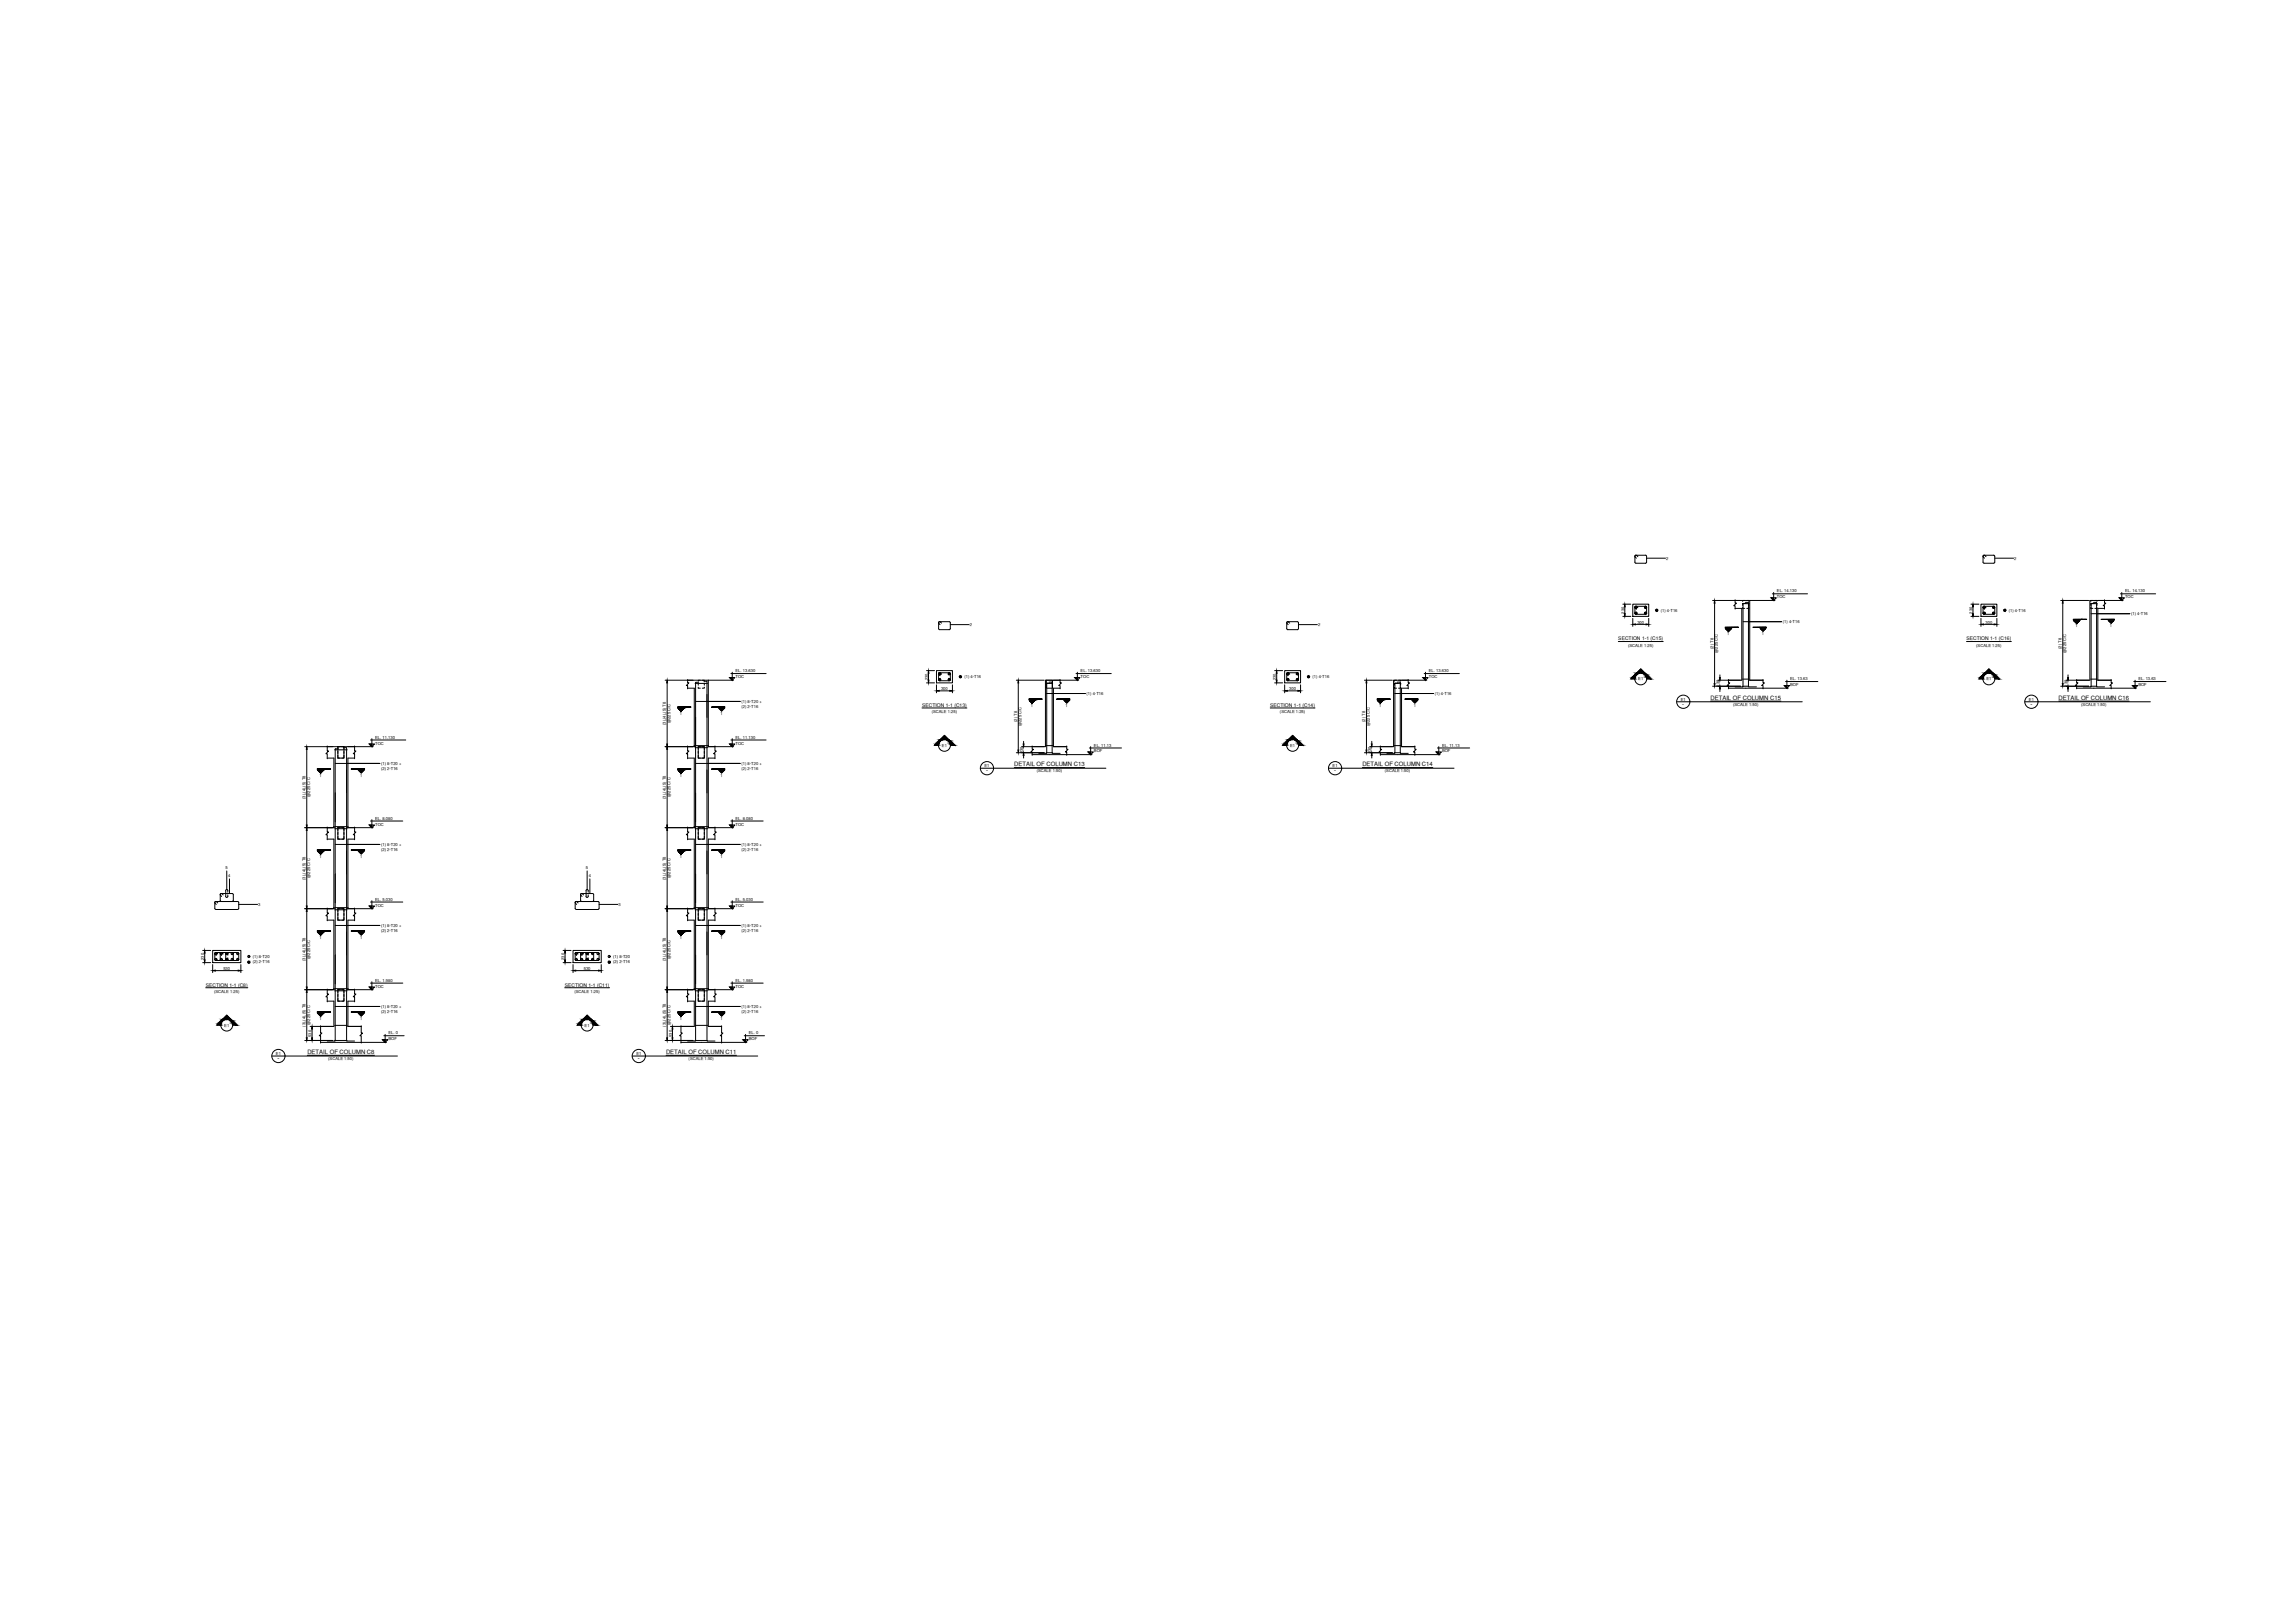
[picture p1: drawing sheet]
<svg xmlns="http://www.w3.org/2000/svg" width="420mm" height="297mm" viewBox="0 0 420 297" stroke-linecap="round" stroke-linejoin="round" font-family="sans-serif">
<defs><g id="words">
<g font-size="1.1">
<text x="308" y="129.1">-</text>
<text x="313.2" y="128.1">DETAIL OF COLUMN C15</text>
<text x="371.7" y="129.1">-</text>
<text x="376.9" y="128.1">DETAIL OF COLUMN C16</text>
<text x="180.5" y="141.3">-</text>
<text x="185.7" y="140.2">DETAIL OF COLUMN C13</text>
<text x="244.2" y="141.3">-</text>
<text x="249.4" y="140.2">DETAIL OF COLUMN C14</text>
<text x="50.8" y="194">-</text>
<text x="56.3" y="192.9">DETAIL OF COLUMN C8</text>
<text x="116.8" y="194">-</text>
<text x="121.9" y="192.9">DETAIL OF COLUMN C11</text>
</g>
<g font-size=".9">
<text x="296.3" y="117.2">SECTION 1-1 (C15)</text>
<text x="360" y="117.2">SECTION 1-1 (C16)</text>
<text x="168.8" y="129.4">SECTION 1-1 (C13)</text>
<text x="232.5" y="129.4">SECTION 1-1 (C14)</text>
<text x="37.7" y="180.6">SECTION 1-1 (C8)</text>
<text x="103.4" y="180.6">SECTION 1-1 (C11)</text>
</g>
<g font-size=".8">
<text x="305" y="102.4">2</text>
<text x="368.8" y="102.4">2</text>
<text x="297.4" y="112.3" transform="rotate(-90 297.4 112.3)">230</text>
<text x="304" y="111.9">(1) 4-T16</text>
<text x="325.3" y="108.4">EL. 14.130</text>
<text x="325.3" y="109.5">TOC</text>
<text x="361.1" y="112.3" transform="rotate(-90 361.1 112.3)">230</text>
<text x="367.8" y="111.9">(1) 4-T16</text>
<text x="389.1" y="108.4">EL. 14.130</text>
<text x="389.1" y="109.5">TOC</text>
<text x="390.1" y="112.6">(1) 4-T16</text>
<text x="177.6" y="114.6">2</text>
<text x="241.3" y="114.6">2</text>
<text x="298.1" y="118.4">(SCALE 1:25)</text>
<text x="299.8" y="114.2">300</text>
<text x="313.7" y="118.8" transform="rotate(-90 313.7 118.8)">(2) T8</text>
<text x="314.5" y="119.5" transform="rotate(-90 314.5 119.5)">@225 C/C</text>
<text x="316.2" y="116.2">1</text>
<text x="322.6" y="116.2">1</text>
<text x="326.4" y="114.1">(1) 4-T16</text>
<text x="361.8" y="118.4">(SCALE 1:25)</text>
<text x="363.5" y="114.2">300</text>
<text x="377.4" y="118.8" transform="rotate(-90 377.4 118.8)">(2) T8</text>
<text x="378.2" y="119.5" transform="rotate(-90 378.2 119.5)">@225 C/C</text>
<text x="380" y="114.8">1</text>
<text x="386.3" y="114.8">1</text>
<text x="134.7" y="123">EL. 13.630</text>
<text x="134.7" y="124.1">TOC</text>
<text x="169.9" y="124.5" transform="rotate(-90 169.9 124.5)">230</text>
<text x="176.6" y="124.1">(1) 4-T16</text>
<text x="197.8" y="123">EL. 13.630</text>
<text x="197.8" y="124.1">TOC</text>
<text x="233.6" y="124.5" transform="rotate(-90 233.6 124.5)">230</text>
<text x="240.3" y="124.1">(1) 4-T16</text>
<text x="261.6" y="123">EL. 13.630</text>
<text x="261.6" y="124.1">TOC</text>
<text x="299.9" y="124.5">E1</text>
<text x="314.8" y="125.7" transform="rotate(-90 314.8 125.7)">230</text>
<text x="327.8" y="124.5">EL. 13.63</text>
<text x="327.8" y="125.6">BOF</text>
<text x="363.7" y="124.5">E1</text>
<text x="378.5" y="125.7" transform="rotate(-90 378.5 125.7)">230</text>
<text x="391.5" y="124.5">EL. 13.63</text>
<text x="391.5" y="125.6">BOF</text>
<text x="124.5" y="130.8">1</text>
<text x="131.9" y="130.8">1</text>
<text x="135.7" y="128.7">(1) 8-T20 +</text>
<text x="135.7" y="129.6">(2) 2-T16</text>
<text x="170.6" y="130.5">(SCALE 1:25)</text>
<text x="172.3" y="126.4">300</text>
<text x="188.8" y="129.3">1</text>
<text x="195.1" y="129.3">1</text>
<text x="198.9" y="127.2">(1) 4-T16</text>
<text x="234.3" y="130.5">(SCALE 1:25)</text>
<text x="236" y="126.4">300</text>
<text x="252.5" y="129.3">1</text>
<text x="258.8" y="129.3">1</text>
<text x="262.7" y="127.2">(1) 4-T16</text>
<text x="307.7" y="128.2">E1</text>
<text x="317.3" y="129.2">(SCALE 1:50)</text>
<text x="371.5" y="128.2">E1</text>
<text x="381" y="129.2">(SCALE 1:50)</text>
<text x="68.7" y="135.2">EL. 11.130</text>
<text x="68.7" y="136.3">TOC</text>
<text x="121.9" y="132.7" transform="rotate(-90 121.9 132.7)">(3),(4),(5) T8</text>
<text x="122.8" y="132.3" transform="rotate(-90 122.8 132.3)">@225 C/C</text>
<text x="134.7" y="135.2">EL. 11.130</text>
<text x="134.7" y="136.3">TOC</text>
<text x="172.5" y="136.7">E1</text>
<text x="186.2" y="132.1" transform="rotate(-90 186.2 132.1)">(2) T8</text>
<text x="187" y="132.9" transform="rotate(-90 187 132.9)">@225 C/C</text>
<text x="187.3" y="137.8" transform="rotate(-90 187.3 137.8)">230</text>
<text x="200.3" y="136.7">EL. 11.13</text>
<text x="200.3" y="137.7">BOF</text>
<text x="236.2" y="136.7">E1</text>
<text x="249.9" y="132.1" transform="rotate(-90 249.9 132.1)">(2) T8</text>
<text x="250.8" y="132.9" transform="rotate(-90 250.8 132.9)">@225 C/C</text>
<text x="251.1" y="137.8" transform="rotate(-90 251.1 137.8)">230</text>
<text x="264" y="136.7">EL. 11.13</text>
<text x="264" y="137.7">BOF</text>
<text x="58.5" y="142.1">1</text>
<text x="65.9" y="142.1">1</text>
<text x="69.8" y="140">(1) 8-T20 +</text>
<text x="69.8" y="140.9">(2) 2-T16</text>
<text x="124.5" y="142.1">1</text>
<text x="131.9" y="142.1">1</text>
<text x="135.7" y="140">(1) 8-T20 +</text>
<text x="135.7" y="140.9">(2) 2-T16</text>
<text x="180.2" y="140.4">E1</text>
<text x="189.8" y="141.4">(SCALE 1:50)</text>
<text x="244" y="140.4">E1</text>
<text x="253.6" y="141.4">(SCALE 1:50)</text>
<text x="55.9" y="146.2" transform="rotate(-90 55.9 146.2)">(3),(4),(5) T8</text>
<text x="56.8" y="145.8" transform="rotate(-90 56.8 145.8)">@225 C/C</text>
<text x="121.9" y="146.2" transform="rotate(-90 121.9 146.2)">(3),(4),(5) T8</text>
<text x="122.8" y="145.8" transform="rotate(-90 122.8 145.8)">@225 C/C</text>
<text x="68.7" y="150">EL. 8.080</text>
<text x="68.7" y="151.1">TOC</text>
<text x="69.8" y="154.8">(1) 8-T20 +</text>
<text x="69.8" y="155.7">(2) 2-T16</text>
<text x="134.7" y="150">EL. 8.080</text>
<text x="134.7" y="151.1">TOC</text>
<text x="135.7" y="154.8">(1) 8-T20 +</text>
<text x="135.7" y="155.7">(2) 2-T16</text>
<text x="41.3" y="159.1">5</text>
<text x="41.8" y="160.6">4</text>
<text x="55.9" y="161" transform="rotate(-90 55.9 161)">(3),(4),(5) T8</text>
<text x="56.8" y="160.6" transform="rotate(-90 56.8 160.6)">@225 C/C</text>
<text x="58.5" y="157">1</text>
<text x="65.9" y="157">1</text>
<text x="107.3" y="159.1">5</text>
<text x="107.8" y="160.6">4</text>
<text x="121.9" y="161" transform="rotate(-90 121.9 161)">(3),(4),(5) T8</text>
<text x="122.8" y="160.6" transform="rotate(-90 122.8 160.6)">@225 C/C</text>
<text x="124.5" y="157">1</text>
<text x="131.9" y="157">1</text>
<text x="47.3" y="165.8">3</text>
<text x="68.7" y="164.8">EL. 5.030</text>
<text x="68.7" y="165.9">TOC</text>
<text x="113.3" y="165.8">3</text>
<text x="134.7" y="164.8">EL. 5.030</text>
<text x="134.7" y="165.9">TOC</text>
<text x="58.5" y="171.8">1</text>
<text x="65.9" y="171.8">1</text>
<text x="69.8" y="169.7">(1) 8-T20 +</text>
<text x="69.8" y="170.6">(2) 2-T16</text>
<text x="124.5" y="171.8">1</text>
<text x="131.9" y="171.8">1</text>
<text x="135.7" y="169.7">(1) 8-T20 +</text>
<text x="135.7" y="170.6">(2) 2-T16</text>
<text x="37.4" y="175.7" transform="rotate(-90 37.4 175.7)">230</text>
<text x="40.9" y="177.6">530</text>
<text x="46.3" y="175.3">(1) 8-T20</text>
<text x="46.3" y="176.3">(2) 2-T16</text>
<text x="55.9" y="175.9" transform="rotate(-90 55.9 175.9)">(3),(4),(5) T8</text>
<text x="56.8" y="175.5" transform="rotate(-90 56.8 175.5)">@225 C/C</text>
<text x="68.7" y="179.7">EL. 1.980</text>
<text x="103.4" y="175.7" transform="rotate(-90 103.4 175.7)">230</text>
<text x="106.9" y="177.6">530</text>
<text x="112.3" y="175.3">(1) 8-T20</text>
<text x="112.3" y="176.3">(2) 2-T16</text>
<text x="121.9" y="175.9" transform="rotate(-90 121.9 175.9)">(3),(4),(5) T8</text>
<text x="122.8" y="175.5" transform="rotate(-90 122.8 175.5)">@225 C/C</text>
<text x="134.7" y="179.7">EL. 1.980</text>
<text x="39.2" y="181.7">(SCALE 1:25)</text>
<text x="68.7" y="180.8">TOC</text>
<text x="69.8" y="184.5">(1) 8-T20 +</text>
<text x="69.8" y="185.4">(2) 2-T16</text>
<text x="105.2" y="181.7">(SCALE 1:25)</text>
<text x="134.7" y="180.8">TOC</text>
<text x="135.7" y="184.5">(1) 8-T20 +</text>
<text x="135.7" y="185.4">(2) 2-T16</text>
<text x="41.1" y="187.9">E1</text>
<text x="55.9" y="187.9" transform="rotate(-90 55.9 187.9)">(3),(4),(5) T8</text>
<text x="56.8" y="187.5" transform="rotate(-90 56.8 187.5)">@225 C/C</text>
<text x="57.1" y="189.8" transform="rotate(-90 57.1 189.8)">530</text>
<text x="58.5" y="186.6">1</text>
<text x="65.9" y="186.6">1</text>
<text x="71.1" y="189.3">EL. 0</text>
<text x="71.1" y="190.4">BOF</text>
<text x="107" y="187.9">E1</text>
<text x="121.9" y="187.9" transform="rotate(-90 121.9 187.9)">(3),(4),(5) T8</text>
<text x="122.8" y="187.5" transform="rotate(-90 122.8 187.5)">@225 C/C</text>
<text x="123" y="189.8" transform="rotate(-90 123 189.8)">530</text>
<text x="124.5" y="186.6">1</text>
<text x="131.9" y="186.6">1</text>
<text x="137.1" y="189.3">EL. 0</text>
<text x="137.1" y="190.4">BOF</text>
<text x="50.5" y="193.1">E1</text>
<text x="60.1" y="194">(SCALE 1:50)</text>
<text x="116.5" y="193.1">E1</text>
<text x="126.1" y="194">(SCALE 1:50)</text>
</g>
</g></defs>
<!-- layer: Concrete Line -->
<g fill="none" stroke="#000" stroke-width=".18">
<path d="M298.9 110.6h2.9v2.2h-2.9zM317.7 109.8v.6h.2l-.5 .5h.3v.6M317.7 111.3h1.2v13.2h-2.5M317.7 109.9h2.6v14.6h2.5M319 111.2v.1h.4M319 110.4v.4M319.4 109.9h-.4v.2M319.8 109.9h.4v.2M320.2 111.2v.1h-.4M320.2 110.4v.4M362.7 110.6h2.9v2.2h-2.9zM382.8 111.2v.1h.4"/>
<path d="M382.8 110.4v.4M383.2 109.9h-.4v.2M383.5 109.9h.4v.2M383.9 111.2v.1h-.4M383.9 110.4v.4M385.3 109.8v.6h.2l-.5 .5h.3v.6M385.3 109.9h-2.7v14.6h-2.4M385.3 111.3h-1.2v13.2h2.4M59.9 136.5v1h.3l-.5 .4h.2v1M59.9 138.7h1.2v12.8M59.9 136.7h5M61.9 136.7h1.1v2h-1.1z"/>
<path d="M61.9 137.5v.4M61.9 138.2v.5h.3M62.2 136.7h-.3v.4M62.6 136.7h.4v.4M63 138.2v.5h-.4M63 137.5v.4M64.9 136.5v1h.3l-.5 .4h.2v1M64.9 138.7h-1.2v12.8M125.9 136.5v1h.2l-.5 .4h.3v1M125.9 124.4v.6h.2l-.5 .5h.3v.6M125.9 138.7h1.2v12.8M125.9 136.7h1.2"/>
<path d="M125.9 124.5h3.8v12.2M125.9 126h1.2v10.7M127.1 136.7h.1M127.8 136.7h1.1v2h-1.1zM127.8 138.2v.5h.4M127.8 125v.4M127.8 125.8v.2h.4M127.8 137.5v.4M128.2 136.7h-.4v.4M128.2 124.5h-.4v.2M128.6 136.7h.3v.4M128.6 124.5h.3v.2"/>
<path d="M128.9 138.2v.5h-.3M128.9 125.8v.2h-.3M128.9 125v.4M128.9 137.5v.4M129.7 136.7h.1M129.7 136.7h1.2M130.9 136.5v1h.2l-.5 .4h.3v1M130.9 138.7h-1.2v12.8M171.4 122.7h3v2.3h-3zM189 136.5v.6h.2l-.5 .5h.3v.6M189 138.1h6.3M191.6 124.5h1.1v1.5h-1.1z"/>
<path d="M194.1 124.4v.6h.2l-.5 .5h.3v.6M194.1 124.5h-2.7v12.2h-2.4M194.1 126h-1.2v10.7h2.4M195.3 136.5v.6h.2l-.5 .5h.3v.6M235.2 122.7h2.9v2.3h-2.9zM252.7 136.5v.6h.2l-.4 .5h.2v.6M252.7 138.1h6.3M255.3 125.8v.2h.4M255.3 125v.4M255.7 124.5h-.4v.2M256 124.5h.4v.2M256.4 125.8v.2h-.4"/>
<path d="M256.4 125v.4M257.8 124.4v.6h.2l-.4 .5h.2v.6M257.8 124.5h-2.7v12.2h-2.4M257.8 126h-1.2v10.7h2.4M259 136.5v.6h.3l-.5 .5h.2v.6M316.4 124.4v.6h.3l-.5 .5h.2v.6M316.4 126h6.4M322.8 124.4v.6h.2l-.5 .5h.3v.6M380.2 124.4v.6h.2l-.5 .5h.3v.6M380.2 126h6.3M386.5 124.4v.6h.2l-.4 .5h.2v.6M59.9 151.4v.9h.3l-.5 .5h.2v.9"/>
<path d="M59.9 153.6h1.2v12.7M59.9 151.5h1.2M61.1 151.5h.1M61.9 151.5h1.1v2.1h-1.1zM61.9 152.3v.4M61.9 153.1v.5h.3M62.2 151.5h-.3v.5M62.6 151.5h.4v.5M63 153.1v.5h-.4M63 152.3v.4M63.7 151.5h.1M63.7 151.5h1.2"/>
<path d="M64.9 151.4v.9h.3l-.5 .5h.2v.9M64.9 153.6h-1.2v12.7M125.9 151.4v.9h.2l-.5 .5h.3v.9M125.9 153.6h1.2v12.7M125.9 151.5h1.2M127.1 151.5h.1M127.8 151.5h1.1v2.1h-1.1zM127.8 153.1v.5h.4M127.8 152.3v.4M128.2 151.5h-.4v.5M128.6 151.5h.3v.5M128.9 153.1v.5h-.3"/>
<path d="M128.9 152.3v.4M129.7 151.5h.1M129.7 151.5h1.2M130.9 151.4v.9h.2l-.5 .5h.3v.9M130.9 153.6h-1.2v12.7M38.9 173.9h5.2v2.3h-5.2zM59.9 166.2v.9h.3l-.5 .5h.2v.9M59.9 168.4h1.2v12.7M59.9 166.3h1.2M61.1 166.3h.1M61.9 166.3h1.1v2.1h-1.1zM61.9 167.2v.3"/>
<path d="M61.9 167.9v.5h.3M62.2 166.3h-.3v.5M62.6 166.3h.4v.5M63 167.9v.5h-.4M63 167.2v.3M63.7 166.3h.1M63.7 166.3h1.2M64.9 166.2v.9h.3l-.5 .5h.2v.9M64.9 168.4h-1.2v12.7M104.9 173.9h5.2v2.3h-5.2zM125.9 166.2v.9h.2l-.5 .5h.3v.9M125.9 168.4h1.2v12.7"/>
<path d="M125.9 166.3h1.2M127.1 166.3h.1M127.8 166.3h1.1v2.1h-1.1zM127.8 167.9v.5h.4M127.8 167.2v.3M128.2 166.3h-.4v.5M128.6 166.3h.3v.5M128.9 167.9v.5h-.3M128.9 167.2v.3M129.7 166.3h.1M129.7 166.3h1.2M130.9 166.2v.9h.2l-.5 .5h.3v.9"/>
<path d="M130.9 168.4h-1.2v12.7M58.7 187.7v1.4h.2l-.5 .5h.3v1.3M58.7 190.8h7.4M59.9 181v.9h.3l-.5 .5h.2v1M59.9 183.2h1.2v4.7h-2.4M59.9 181.1h1.2M61.1 181.1h.1M61.9 181.1h1.1v2.1h-1.1zM61.9 182.7v.5h.3M61.9 182v.4M62.2 181.1h-.3v.5M62.6 181.1h.4v.5"/>
<path d="M63 182.7v.5h-.4M63 182v.4M63.7 181.1h.1M63.7 181.1h1.2M64.9 181v.9h.3l-.5 .5h.2v1M64.9 183.2h-1.2v4.7h2.4M66.1 187.7v1.4h.3l-.5 .5h.2v1.3M124.7 187.7v1.4h.2l-.5 .5h.3v1.3M124.7 190.8h7.4M125.9 181v.9h.2l-.5 .5h.3v1M125.9 183.2h1.2v4.7h-2.4M125.9 181.1h1.2"/>
<path d="M127.1 181.1h.1M127.8 181.1h1.1v2.1h-1.1zM127.8 182.7v.5h.4M127.8 182v.4M128.2 181.1h-.4v.5M128.6 181.1h.3v.5M128.9 182.7v.5h-.3M128.9 182v.4M129.7 181.1h.1M129.7 181.1h1.2M130.9 181v.9h.2l-.5 .5h.3v1M130.9 183.2h-1.2v4.7h2.4"/>
<path d="M132.1 187.7v1.4h.3l-.5 .5h.2v1.3"/>
</g>
<!-- layer: colSectionMarkLayer -->
<g fill="none" stroke="#000" stroke-width=".18">
<path d="M320.3 109.9h4.7M322.3 115.1h1l-.5 .4zM324.2 109.4h1l-.5 .5zM324.5 108.7h6.4M324.7 108.4v1.5M384.1 109.9h4.6M386 113.6h1l-.5 .5zM388 109.4h.9l-.5 .5zM388.2 108.7h6.4M388.4 108.4v1.5M63.7 136.7h4.6M67.6 136.2h1l-.5 .5z"/>
<path d="M67.8 135.4h6.5M68.1 135.2v1.5M129.7 136.7h4.6M129.7 124.5h4.6M131.6 129.7h1l-.5 .4zM133.6 136.2h.9l-.4 .5zM133.6 124h.9l-.4 .5zM133.8 135.4h6.5M133.8 123.3h6.5M134.1 123v1.5M134.1 135.2v1.5M171.8 136.4a1.1 1.1 0 0 1 1.1-1.1 1.1 1.1 0 0 1 1.1 1.1"/>
<path d="M171.8 136.4a1.1 1.1 0 0 0 1.1 1.1 1.1 1.1 0 0 0 1.1-1.1M171.8 136.4h-.7l1.8-1.8 1.8 1.8h-.7M192.9 124.5h4.6M194.8 128.2h1l-.5 .5zM195.3 138.1h4.6M196.8 124h.9l-.5 .5zM197 123.3h6.4M197.2 123v1.5M199.2 137.6h1l-.5 .5zM199.4 136.9h5.9M199.7 136.7v1.4M235.5 136.4h-.7l1.9-1.8 1.8 1.8h-.8"/>
<path d="M235.5 136.4a1.1 1.1 0 0 1 1.1-1.1 1.1 1.1 0 0 1 1.1 1.1M235.5 136.4a1.1 1.1 0 0 0 1.1 1.1 1.1 1.1 0 0 0 1.1-1.1M256.6 124.5h4.6M258.5 128.2h1l-.5 .5zM259 138.1h4.6M260.5 124h1l-.5 .5zM260.7 123.3h6.5M261 123v1.5M262.9 137.6h1l-.5 .5zM263.2 136.9h5.9M263.4 136.7v1.4M299.3 124.2a1.1 1.1 0 0 1 1.1-1.1 1.1 1.1 0 0 1 1.1 1.1"/>
<path d="M299.3 124.2a1.1 1.1 0 0 0 1.1 1.1 1.1 1.1 0 0 0 1.1-1.1M299.3 124.2h-.7l1.8-1.8 1.8 1.8h-.7M307 128.4h22.9M322.8 126h4.6M326.7 125.5h.9l-.5 .5zM326.9 124.7h5.9M327.1 124.5v1.5M363 124.2h-.7l1.8-1.8 1.8 1.8h-.7M370.7 128.4h23M386.5 126h4.6M390.4 125.5h1l-.5 .5zM390.6 124.7h5.9"/>
<path d="M390.9 124.5v1.5M63.7 151.5h4.6M65.6 155.8h1l-.5 .5zM65.6 141h1l-.5 .5zM67.6 151h1l-.5 .5zM67.8 150.3h5.9M68.1 150v1.5M129.7 151.5h4.6M131.6 155.8h1l-.5 .5zM131.6 141h1l-.5 .5zM133.6 151h.9l-.4 .5zM133.8 150.3h5.9"/>
<path d="M134.1 150v1.5M179.5 140.6h23M243.2 140.6h23M63.7 166.3h4.6M65.6 170.7h1l-.5 .4zM67.6 165.8h1l-.5 .5zM67.8 179.9h5.9M67.8 165.1h5.9M68.1 164.8v1.5M68.1 179.7v1.4M129.7 166.3h4.6M131.6 170.7h1l-.5 .4z"/>
<path d="M133.6 165.8h.9l-.4 .5zM133.8 179.9h5.9M133.8 165.1h5.9M134.1 164.8v1.5M134.1 179.7v1.4M40.4 187.6a1.1 1.1 0 0 1 1.1-1.1 1.1 1.1 0 0 1 1.1 1.1M40.4 187.6a1.1 1.1 0 0 0 1.1 1.1 1.1 1.1 0 0 0 1.1-1.1M40.4 187.6h-.7l1.8-1.8 1.8 1.8h-.7M49.8 193.3h23M63.7 181.1h4.6M65.6 185.5h1l-.5 .5zM66.1 190.8h4.7"/>
<path d="M67.6 180.6h1l-.5 .5zM70 190.3h1l-.5 .5zM70.3 189.6h3.7M70.5 189.3v1.5M106.4 187.6a1.1 1.1 0 0 1 1.1-1.1 1.1 1.1 0 0 1 1.1 1.1M106.4 187.6a1.1 1.1 0 0 0 1.1 1.1 1.1 1.1 0 0 0 1.1-1.1M106.4 187.6h-.7l1.8-1.8 1.8 1.8h-.7M115.7 193.3h23M129.7 181.1h4.6M131.6 185.5h1l-.5 .5zM132.1 190.8h4.6M133.6 180.6h.9l-.4 .5z"/>
<path d="M136 190.3h1l-.5 .5zM136.2 189.6h3.8M136.5 189.3v1.5"/>
<circle cx="308.2" cy="128.4" r="1.21"/>
<circle cx="364.1" cy="124.2" r="1.1"/>
<circle cx="371.9" cy="128.4" r="1.21"/>
<circle cx="180.7" cy="140.6" r="1.21"/>
<circle cx="244.4" cy="140.6" r="1.21"/>
<circle cx="51" cy="193.3" r="1.21"/>
<circle cx="116.9" cy="193.3" r="1.21"/>
</g>
<!-- layer: Hatch -->
<g fill="#000" stroke="#000" stroke-width=".18">
<path d="M316 115.1h.9l-.5 .4zM322.3 115.1h1l-.5 .4zM324.2 109.4h.5v.5zM379.7 113.6h1l-.5 .5zM386 113.6h1l-.5 .5zM388 109.4h.4v.5zM67.6 136.2h.5v.5zM124.2 129.7h1l-.5 .4zM131.6 129.7h1l-.5 .4zM133.6 136.2h.5v.5zM133.6 124h.5v.5zM172.9 134.6l.7 .7h-1.4z"/>
<path d="M188.5 128.2h.9l-.4 .5zM194.8 128.2h1l-.5 .5zM196.8 124h.4v.5zM199.2 137.6h.5v.5zM235.9 135.3l.8-.7 .7 .7zM252.2 128.2h1l-.5 .5zM258.5 128.2h1l-.5 .5zM260.5 124h.5v.5zM262.9 137.6h.5v.5zM300.4 122.4l.7 .8h-1.4zM326.7 125.5h.4v.5zM364.1 122.4l.8 .8h-1.5z"/>
<path d="M390.4 125.5h.5v.5zM58.2 155.8h1l-.5 .5zM58.2 141h1l-.5 .5zM65.6 155.8h1l-.5 .5zM65.6 141h1l-.5 .5zM67.6 151h.5v.5zM124.2 155.8h1l-.5 .5zM124.2 141h1l-.5 .5zM131.6 155.8h1l-.5 .5zM131.6 141h1l-.5 .5zM133.6 151h.5v.5zM58.2 170.7h1l-.5 .4z"/>
<path d="M65.6 170.7h1l-.5 .4zM67.6 165.8h.5v.5zM124.2 170.7h1l-.5 .4zM131.6 170.7h1l-.5 .4zM133.6 165.8h.5v.5zM40.8 186.5l.7-.7 .7 .7zM58.2 185.5h1l-.5 .5zM65.6 185.5h1l-.5 .5zM67.6 180.6h.5v.5zM70 190.3h.5v.5zM106.8 186.5l.7-.7 .7 .7zM124.2 185.5h1l-.5 .5z"/>
<path d="M131.6 185.5h1l-.5 .5zM133.6 180.6h.5v.5zM136 190.3h.5v.5z"/>
<path d="M171.3 136.2l.5 .2v-.2zM171.3 136.2l.5 .2h-.7z"/>
<path d="M171.5 136l.3 .2 .1-.2zM171.5 136l.3 .2h-.5z"/>
<path d="M171.7 135.8l.2 .2 .1-.2zM171.7 135.8l.2 .2h-.4z"/>
<path d="M171.8 135.7l.2 .1 .1-.1zM171.8 135.7l.2 .1h-.3z"/>
<path d="M172 135.5l.1 .2 .2-.2zM172 135.5l.1 .2h-.3z"/>
<path d="M172.1 135.4l.2 .1 .1-.1zM172.1 135.4l.2 .1h-.3z"/>
<path d="M172.1 135.4h.5zM172.1 135.4h.3h-.3z"/>
<path d="M172.2 135.3h.6zM172.1 135.4h.5z"/>
<path d="M173 135.3l.7 .1zM173 135.3l.7 .1z"/>
<path d="M173.2 135.4h.6zM173.2 135.4h.6z"/>
<path d="M173.4 135.4l.5 .1zM173.4 135.4l.5 .1z"/>
<path d="M173.6 135.5l.4 .2zM173.6 135.5l.4 .2z"/>
<path d="M173.7 135.7l.5 .1-.2-.1zM173.7 135.7l.5 .1h-.4z"/>
<path d="M173.8 135.8l.5 .2-.1-.2zM173.8 135.8l.5 .2h-.4z"/>
<path d="M173.9 136l.6 .2-.2-.2zM173.9 136l.6 .2h-.5z"/>
<path d="M174 136.2l.7 .2-.2-.2zM174 136.2l.7 .2h-.7z"/>
<path d="M235 136.2l.5 .2 .1-.2zM235 136.2l.5 .2h-.7z"/>
<path d="M235.2 136l.4 .2v-.2zM235.2 136l.4 .2h-.6z"/>
<path d="M235.4 135.8l.2 .2 .1-.2zM235.4 135.8l.2 .2h-.4z"/>
<path d="M235.6 135.7l.1 .1 .1-.1zM235.6 135.7l.1 .1h-.3z"/>
<path d="M235.7 135.5l.1 .2 .2-.2zM235.7 135.5l.1 .2h-.2z"/>
<path d="M235.8 135.4l.2 .1 .2-.1zM235.8 135.4l.2 .1h-.3z"/>
<path d="M235.9 135.4h.4zM235.9 135.4h.3h-.4z"/>
<path d="M235.9 135.3h.6zM235.9 135.3l.4 .1z"/>
<path d="M236.7 135.3l.7 .1zM236.7 135.3l.7 .1z"/>
<path d="M236.9 135.4h.6zM236.9 135.4h.6z"/>
<path d="M237.1 135.4l.5 .1zM237.1 135.4l.5 .1z"/>
<path d="M237.3 135.5l.4 .2zM237.3 135.5l.4 .2z"/>
<path d="M237.5 135.7l.4 .1-.2-.1zM237.5 135.7l.4 .1h-.3z"/>
<path d="M237.6 135.8l.5 .2-.2-.2zM237.6 135.8l.5 .2h-.4z"/>
<path d="M237.7 136l.6 .2-.2-.2zM237.7 136l.6 .2h-.6z"/>
<path d="M237.7 136.2l.8 .2-.2-.2zM237.7 136.2l.8 .2h-.8z"/>
<path d="M298.8 124l.5 .2v-.2zM298.8 124l.5 .2h-.7z"/>
<path d="M299 123.8l.3 .2 .1-.2zM299 123.8l.3 .2h-.5z"/>
<path d="M299.1 123.7l.3 .1 .1-.1zM299.1 123.7l.3 .1h-.4z"/>
<path d="M299.3 123.5l.2 .2 .1-.2zM299.3 123.5l.2 .2h-.4z"/>
<path d="M299.4 123.4l.2 .1 .1-.1zM299.4 123.4l.2 .1h-.3z"/>
<path d="M299.5 123.3l.2 .1 .2-.1zM299.5 123.3l.2 .1h-.3z"/>
<path d="M299.6 123.2h.5zM299.6 123.2l.3 .1h-.4z"/>
<path d="M299.7 123.2h.6zM299.6 123.2h.5z"/>
<path d="M300.5 123.2h.7zM300.5 123.2h.7z"/>
<path d="M300.7 123.2l.5 .1zM300.7 123.2l.5 .1z"/>
<path d="M300.9 123.3l.4 .1zM300.9 123.3l.4 .1z"/>
<path d="M301 123.4l.5 .1zM301 123.4l.5 .1z"/>
<path d="M301.2 123.5l.4 .2-.1-.2zM301.2 123.5l.4 .2h-.3z"/>
<path d="M301.3 123.7l.5 .1-.2-.1zM301.3 123.7l.5 .1h-.4z"/>
<path d="M301.4 123.8l.6 .2-.2-.2zM301.4 123.8l.6 .2h-.5z"/>
<path d="M301.5 124l.7 .2-.2-.2zM301.5 124l.7 .2h-.7z"/>
<path d="M362.5 124l.5 .2v-.2zM362.5 124l.5 .2h-.7z"/>
<path d="M362.7 123.8l.3 .2 .1-.2zM362.7 123.8l.3 .2h-.5z"/>
<path d="M362.9 123.7l.2 .1 .1-.1zM362.9 123.7l.2 .1h-.4z"/>
<path d="M363 123.5l.2 .2 .1-.2zM362.9 123.7l.1-.2 .2 .2z"/>
<path d="M363.2 123.4l.1 .1 .2-.1zM363.2 123.4l.1 .1h-.3z"/>
<path d="M363.3 123.3l.2 .1 .1-.1zM363.3 123.3l.2 .1h-.3z"/>
<path d="M363.4 123.2h.4zM363.4 123.2l.2 .1h-.3z"/>
<path d="M363.4 123.2h.6zM363.4 123.2h.4z"/>
<path d="M364.2 123.2h.7zM364.2 123.2h.7z"/>
<path d="M364.4 123.2l.6 .1zM364.4 123.2l.6 .1z"/>
<path d="M364.6 123.3l.5 .1zM364.6 123.3l.5 .1z"/>
<path d="M364.8 123.4l.4 .1zM364.8 123.4l.4 .1z"/>
<path d="M364.9 123.5l.5 .2-.2-.2zM364.9 123.5l.5 .2h-.4z"/>
<path d="M365 123.7l.5 .1-.1-.1zM365 123.7l.5 .1h-.4z"/>
<path d="M365.1 123.8l.6 .2-.2-.2zM365.1 123.8l.6 .2h-.5z"/>
<path d="M365.2 124l.7 .2-.2-.2zM365.2 124l.7 .2h-.7z"/>
<path d="M39.9 187.4l.5 .2v-.2zM39.9 187.4l.5 .2h-.7z"/>
<path d="M40.1 187.2l.3 .2 .1-.2zM39.9 187.4l.2-.2 .3 .2z"/>
<path d="M40.3 187l.2 .2 .1-.2zM40.3 187l.2 .2h-.4z"/>
<path d="M40.4 186.9l.2 .1 .1-.1zM40.4 186.9l.2 .1h-.3z"/>
<path d="M40.6 186.7l.1 .2 .2-.2zM40.6 186.7l.1 .2h-.3z"/>
<path d="M40.7 186.6l.2 .1 .1-.1zM40.7 186.6l.2 .1h-.3z"/>
<path d="M40.7 186.6h.5zM40.7 186.6h.3z"/>
<path d="M40.8 186.5h.6zM40.8 186.5l.4 .1z"/>
<path d="M41.6 186.5l.7 .1zM41.6 186.5l.7 .1z"/>
<path d="M41.8 186.6h.6zM41.8 186.6h.6z"/>
<path d="M42 186.6l.5 .1zM42 186.6l.5 .1z"/>
<path d="M42.2 186.7l.4 .2zM42.2 186.7l.4 .2z"/>
<path d="M42.3 186.9l.5 .1-.2-.1zM42.3 186.9l.5 .1h-.4z"/>
<path d="M42.4 187l.5 .2-.1-.2zM42.4 187l.5 .2h-.4z"/>
<path d="M42.5 187.2l.6 .2-.2-.2zM42.5 187.2l.6 .2h-.5z"/>
<path d="M42.6 187.4l.7 .2-.2-.2zM42.6 187.4l.7 .2h-.7z"/>
<path d="M105.9 187.4l.5 .2v-.2zM105.9 187.4l.5 .2h-.7z"/>
<path d="M106.1 187.2l.3 .2 .1-.2zM105.9 187.4l.2-.2 .3 .2z"/>
<path d="M106.2 187l.3 .2 .1-.2zM106.2 187l.3 .2h-.4z"/>
<path d="M106.4 186.9l.2 .1 .1-.1zM106.4 186.9l.2 .1h-.4z"/>
<path d="M106.5 186.7l.2 .2 .1-.2zM106.5 186.7l.2 .2h-.3z"/>
<path d="M106.6 186.6l.2 .1 .2-.1zM106.6 186.6l.2 .1h-.3z"/>
<path d="M106.7 186.6h.5zM106.6 186.6h.4z"/>
<path d="M106.8 186.5h.6zM106.8 186.5l.4 .1z"/>
<path d="M107.6 186.5l.7 .1zM107.6 186.5l.7 .1z"/>
<path d="M107.8 186.6h.5zM107.8 186.6h.5z"/>
<path d="M108 186.6l.4 .1zM108 186.6l.4 .1z"/>
<path d="M108.1 186.7l.5 .2zM108.1 186.7l.5 .2z"/>
<path d="M108.3 186.9l.4 .1-.1-.1zM108.3 186.9l.4 .1h-.3z"/>
<path d="M108.4 187l.5 .2-.2-.2zM108.4 187l.5 .2h-.4z"/>
<path d="M108.5 187.2l.6 .2-.2-.2zM108.5 187.2l.6 .2h-.5z"/>
<path d="M108.6 187.4l.7 .2-.2-.2zM108.6 187.4l.7 .2h-.7z"/>
</g>
<!-- layer: Labels -->
<path d="M296.3 117.4h8.2M360 117.4h8.2M168.8 129.6h8.2M232.5 129.6h8.2M313.2 128.3h12.8M376.9 128.3h12.9M185.7 140.5h12.9M249.4 140.5h12.9M37.7 180.8h7.7M56.3 193.1h12.3M103.4 180.8h8.2M121.9 193.1h12.9" fill="none" stroke="#000" stroke-width=".18"/>
<!-- layer: Reinforcement -->
<g fill="none" stroke="#000" stroke-width=".18">
<path d="M319.1 110.5v15.1l-1.5 .1M319.5 110.2l.6 .1v15.3l1.5 .1M319.7 110.4l-.6 .1M382.8 110.5v15.1l-1.4 .1M383.3 110.2l.5 .1v15.3l1.5 .1M383.4 110.4l-.6 .1M61.9 137l-.5 .1v13.3M62.9 136.8l.6 .1v8.2M127.3 131.3v19.1M127.9 124.9h-.6v11.7M128.9 124.7l.5 .1v6.5M129.4 127.1v18"/>
<path d="M190.2 137.9h1.4M191.7 125l-.2 12.9M191.7 125h.5M192.1 124.8l.5 .1M192.6 124.9l.1 13M192.7 137.9h1.4M253.9 137.9h1.4M255.4 137.8l-.1 .1M255.4 125.1v12.7M255.8 124.8l.6 .1v13M255.9 125l-.5 .1M256.4 137.9h1.4"/>
<path d="M61.4 159.9v20.1M61.4 145.1v20.1M63.5 155.7v19.1M63.5 140.9v19M127.3 159.9v20.1M127.3 145.1v20.1M129.4 155.7v19.1M129.4 140.9v19M39.5 174.3v.4M39.5 175.4v.4M40.5 174.3v.4M40.5 175.4v.4"/>
<path d="M42.5 174.3v.4M42.5 175.4v.4M43.5 174.3v.4M43.5 175.4v.4M45.6 174.9v.4M61.4 174.8v15.7h-1.5M63.5 170.6v19.9h1.4M105.5 174.3v.4M105.5 175.4v.4M106.5 174.3v.4M106.5 175.4v.4M108.5 174.3v.4"/>
<path d="M108.5 175.4v.4M109.5 174.3v.4M109.5 175.4v.4M111.5 174.9v.4M127.3 174.8v15.7h-1.4M129.4 170.6l.1 19.9M129.5 190.5h1.4"/>
<circle cx="299.5" cy="112.2" r=".2"/>
<circle cx="299.5" cy="111.2" r=".2"/>
<circle cx="301.3" cy="111.2" r=".2"/>
<circle cx="301.3" cy="112.2" r=".2"/>
<circle cx="303.3" cy="111.7" r=".2"/>
<circle cx="363.2" cy="112.2" r=".2"/>
<circle cx="363.2" cy="111.2" r=".2"/>
<circle cx="365" cy="111.2" r=".2"/>
<circle cx="365" cy="112.2" r=".2"/>
<circle cx="367" cy="111.7" r=".2"/>
<circle cx="172" cy="123.3" r=".2"/>
<circle cx="172" cy="124.4" r=".2"/>
<circle cx="173.8" cy="124.4" r=".2"/>
<circle cx="173.8" cy="123.3" r=".2"/>
<circle cx="175.8" cy="123.9" r=".2"/>
<circle cx="235.8" cy="123.3" r=".2"/>
<circle cx="235.8" cy="124.4" r=".2"/>
<circle cx="237.5" cy="123.3" r=".2"/>
<circle cx="237.5" cy="124.4" r=".2"/>
<circle cx="239.6" cy="123.9" r=".2"/>
<circle cx="39.5" cy="174.5" r=".2"/>
<circle cx="39.5" cy="175.6" r=".2"/>
<circle cx="40.5" cy="175.6" r=".2"/>
<circle cx="40.5" cy="174.5" r=".2"/>
<circle cx="41.5" cy="174.5" r=".2"/>
<circle cx="41.5" cy="175.6" r=".2"/>
<circle cx="42.5" cy="174.5" r=".2"/>
<circle cx="42.5" cy="175.6" r=".2"/>
<circle cx="43.5" cy="175.6" r=".2"/>
<circle cx="43.5" cy="174.5" r=".2"/>
<circle cx="45.6" cy="175.1" r=".2"/>
<circle cx="45.6" cy="176.1" r=".2"/>
<circle cx="105.5" cy="174.5" r=".2"/>
<circle cx="105.5" cy="175.6" r=".2"/>
<circle cx="106.5" cy="174.5" r=".2"/>
<circle cx="106.5" cy="175.6" r=".2"/>
<circle cx="107.5" cy="175.6" r=".2"/>
<circle cx="107.5" cy="174.5" r=".2"/>
<circle cx="108.5" cy="174.5" r=".2"/>
<circle cx="108.5" cy="175.6" r=".2"/>
<circle cx="109.5" cy="175.6" r=".2"/>
<circle cx="109.5" cy="174.5" r=".2"/>
<circle cx="111.5" cy="176.1" r=".2"/>
<circle cx="111.5" cy="175.1" r=".2"/>
</g>
<!-- layer: 0 -->
<g fill="none" stroke="#000" stroke-width=".18">
<path d="M319 110.5h1.2M382.7 110.5h1.2M61.3 137.2h2.3M127.3 136.8h2.2M127.3 136.5h2.2M127.3 125.1h2.2M191.5 136.5h1.2M191.5 125.1h1.2M191.5 137.8h1.2M255.3 136.5h1.2M255.3 125.1h1.2M255.3 137.8h1.1"/>
<path d="M319 124.3h1.2M319 125.6h1.1M382.7 124.3h1.2M382.7 125.6h1.2M61.3 151.7h2.3M61.3 151.3h2.3M127.3 151.7h2.2M127.3 151.3h2.2M61.3 166.5h2.3M61.3 166.1h2.3M127.3 166.5h2.2M127.3 166.1h2.2"/>
<path d="M61.3 187.7h2.3M61.3 181.3h2.3M61.3 180.9h2.3M61.3 190.4h2.2M127.3 187.7h2.2M127.3 181.3h2.2M127.3 180.9h2.2M127.3 190.4h2.2"/>
</g>
<!-- layer: Dim -->
<g fill="none" stroke="#000" stroke-width=".18">
<path d="M174 114.3h3.4M237.7 114.3h3.5M297.1 112.8h1.5M297.1 110.6h1.5M297.5 111.1v1.2M298.9 113.2v1.4M299.4 114.3h2M301.5 102.2h3.4M301.8 113.2v1.4M313.5 109.9h5.1M313.9 110.4v14.7M319.1 113.8h7.1"/>
<path d="M360.8 112.8h1.5M360.8 110.6h1.5M361.2 111.1v1.2M362.7 113.2v1.4M363.1 114.3h2M365.2 102.2h3.4M365.6 113.2v1.4M377.3 109.9h5.1M377.6 110.4v14.7M382.8 112.3h7.1M55.8 136.7h5.1M56.2 137.1v13.9"/>
<path d="M61.4 139.7h8.1M121.8 136.7h5.1M121.8 124.5h5.1M122.1 125v11.2M122.1 137.1v13.9M127.3 139.7h8.2M127.3 128.4h8.2M169.6 125h1.5M169.6 122.7h1.5M170 123.2v1.3M171.4 125.3v1.5M171.9 126.4h2"/>
<path d="M174.4 125.3v1.5M186.1 124.5h5.1M186.1 137.8h5.1M186.4 125v12.3M187 136.7h4.2M187.4 135.7v.5M187.4 138.3v.4M191.6 126.9h7.1M233.4 125h1.4M233.4 122.7h1.4M233.7 123.2v1.3M235.2 125.3v1.5"/>
<path d="M235.7 126.4h1.9M238.1 125.3v1.5M249.8 124.5h5.1M249.8 137.8h5.1M250.2 125v12.3M250.8 136.7h4.1M251.1 135.7v.5M251.1 138.3v.4M255.4 126.9h7M313.5 125.6h5.1M314.5 124.5h4.1M314.9 123.5v.5"/>
<path d="M314.9 126.1v.5M377.3 125.6h5.1M378.2 124.5h4.2M378.6 123.5v.5M378.6 126.1v.5M41.5 159.4v3.4M55.8 151.5h5.1M56.2 152v13.8M61.4 154.5h8.1M107.5 159.4v3.4M121.8 151.5h5.1M122.1 152v13.8"/>
<path d="M127.3 154.5h8.2M37.1 176.2h1.5M37.1 173.9h1.5M37.5 174.4v1.3M38.9 176.5v1.5M39.4 177.6h4.2M42 160.9v2.6M43.7 165.5h3.5M44.1 176.5v1.5M55.8 166.3h5.1M56.2 166.8v13.8M61.4 169.4h8.1"/>
<path d="M103.1 176.2h1.4M103.1 173.9h1.4M103.4 174.4v1.3M104.9 176.5v1.5M105.4 177.6h4.2M108 160.9v2.6M109.7 165.5h3.4M110.1 176.5v1.5M121.8 166.3h5.1M122.1 166.8v13.8M127.3 169.4h8.2M55.8 190.4h5.1"/>
<path d="M55.8 181.1h5.1M56.2 181.6v8.3M56.8 187.9h4.1M57.1 188.3v1.6M61.4 184.2h8.1M121.8 190.4h5.1M121.8 181.1h5.1M122.1 181.6v8.3M122.7 187.9h4.2M123.1 188.3v1.6M127.3 184.2h8.2"/>
</g>
<g fill="#000" stroke="#000" stroke-width=".18">
<path d="M297.4 112.3h.1v.5zM297.5 110.6v.5h-.1zM298.9 114.3l.5-.1v.2zM301.4 114.2l.4 .1-.4 .1zM313.9 109.9l.1 .5h-.2zM361.1 112.3h.2l-.1 .5zM361.2 110.6l.1 .5h-.2zM362.7 114.3l.4-.1v.2zM365.1 114.2l.5 .1-.5 .1zM377.6 109.9l.1 .5h-.1zM56.2 136.7v.4h-.1zM122.1 136.7l.1 .4h-.1z"/>
<path d="M122.1 136.2h.1l-.1 .5zM122.1 124.5l.1 .5h-.1zM169.9 124.5h.2l-.1 .5zM170 122.7l.1 .5h-.2zM171.4 126.4h.5v.1zM173.9 126.4h.5l-.5 .1zM186.3 137.3h.2l-.1 .5zM186.4 124.5l.1 .5h-.2zM187.4 137.8l.1 .5h-.2zM187.3 136.2h.2l-.1 .5zM233.6 124.5h.2l-.1 .5zM233.7 122.7l.1 .5h-.2z"/>
<path d="M235.2 126.4h.5v.1zM237.6 126.4h.5l-.5 .1zM250.1 137.3h.1v.5zM250.2 124.5v.5h-.1zM251.1 137.8l.1 .5h-.1zM251.1 136.2h.1l-.1 .5zM313.8 125.1h.2l-.1 .5zM314.9 125.6l.1 .5h-.2zM314.8 124h.2l-.1 .5zM377.6 125.1h.1l-.1 .5zM378.6 125.6l.1 .5h-.2zM378.5 124h.2l-.1 .5z"/>
<path d="M56.2 151.5v.5h-.1zM56.1 151h.1v.5zM122.1 151.5l.1 .5h-.1zM122.1 151h.1l-.1 .5zM37.4 175.7h.2l-.1 .5zM37.5 173.9l.1 .5h-.2zM38.9 177.6h.5v.1zM43.6 177.6h.5l-.5 .1zM56.2 166.3v.5h-.1zM56.1 165.8h.1v.5zM103.4 175.7h.1l-.1 .5zM103.4 173.9l.1 .5h-.1z"/>
<path d="M104.9 177.6h.5v.1zM109.6 177.6h.5l-.5 .1zM122.1 166.3l.1 .5h-.1zM122.1 165.8h.1l-.1 .5zM56.1 189.9h.1v.5zM56.2 181.1v.5h-.1zM56.1 180.6h.1v.5zM57.1 189.9h.1l-.1 .5zM57.1 187.9l.1 .4h-.1zM122.1 189.9h.1l-.1 .5zM122.1 181.1l.1 .5h-.1zM122.1 180.6h.1l-.1 .5z"/>
<path d="M123 189.9h.2l-.1 .5zM123.1 187.9l.1 .4h-.2z"/>
</g>
<!-- layer: colSectionMarkLayer -->
<g fill="#000" stroke="#000" stroke-width=".18">
<path d="M316 115.1l.4 .4zM316 115.1l.4 .5z"/>
<path d="M316 115.1h.9zM316 115.1h.9z"/>
<path d="M316.9 115.1l-.5 .5zM316.4 115.5l.5-.4z"/>
<path d="M315.8 114.8h2.5zM315.8 114.8h2.5z"/>
<path d="M320.9 114.8h2.5zM320.9 114.8h2.5z"/>
<path d="M379.7 113.6l.5 .5zM379.7 113.6l.5 .5zM380.2 114.1l.4-.5zM380.6 113.6l-.4 .5zM379.7 113.6h1zM379.7 113.6h1z"/>
<path d="M379.6 113.4h2.4zM379.6 113.4h2.4z"/>
<path d="M384.7 113.4h2.4zM384.7 113.4h2.4z"/>
<path d="M124.2 129.7l.5 .4zM124.2 129.7l.5 .5zM124.7 130.1l.4-.4zM125.1 129.7l-.4 .5zM124.2 129.7h1zM124.2 129.7h1z"/>
<path d="M124.1 129.4h2.4zM124.1 129.4h2.4z"/>
<path d="M130.3 129.4h2.4zM130.3 129.4h2.4z"/>
<path d="M188.5 128.2l.5 .5zM188.5 128.2l.5 .5zM189 128.7l.4-.5zM189.4 128.2l-.4 .5zM188.5 128.2h1zM188.5 128.2h1z"/>
<path d="M188.4 128h2.4zM188.4 128h2.4z"/>
<path d="M193.5 128h2.4zM193.5 128h2.4z"/>
<path d="M252.2 128.2l.5 .5zM252.2 128.2l.5 .5zM252.7 128.7l.5-.5zM253.2 128.2l-.5 .5zM252.2 128.2h1zM252.2 128.2h1z"/>
<path d="M252.1 128h2.4zM252.1 128h2.4z"/>
<path d="M257.2 128h2.4zM257.2 128h2.4z"/>
<path d="M58.2 155.8l.5 .5zM58.2 155.8l.5 .5zM58.7 156.3l.5-.5zM59.2 155.8l-.5 .5zM58.2 155.8h1zM58.2 155.8h1z"/>
<path d="M58.2 141l.5 .5zM58.2 141l.5 .5zM58.7 141.5l.5-.5zM59.2 141l-.5 .5zM58.2 141h1zM58.2 141h1z"/>
<path d="M58.1 155.6h2.4zM58.1 155.6h2.4z"/>
<path d="M58.1 140.8l2.4-.1zM58.1 140.7h2.4z"/>
<path d="M64.3 155.6h2.4zM64.3 155.6h2.4z"/>
<path d="M64.3 140.7h2.4zM64.3 140.8l2.4-.1z"/>
<path d="M124.2 155.8l.5 .5zM124.2 155.8l.5 .5zM125.1 155.8l-.4 .5zM125.1 155.8l-.4 .5zM124.2 155.8h1zM124.2 155.8h1z"/>
<path d="M124.2 141l.5 .5zM124.2 141l.5 .5zM124.7 141.5l.4-.5zM125.1 141l-.4 .5zM124.2 141h1zM124.2 141h1z"/>
<path d="M124.1 155.6h2.4zM124.1 155.6h2.4z"/>
<path d="M124.1 140.8l2.4-.1zM124.1 140.7h2.4z"/>
<path d="M130.3 155.6h2.4zM130.3 155.6h2.4z"/>
<path d="M130.3 140.7h2.4zM130.3 140.8l2.4-.1z"/>
<path d="M58.2 170.6l.5 .5zM58.2 170.7l.5 .4zM58.7 171.1l.5-.4zM59.2 170.7l-.5 .4zM58.2 170.7l1-.1zM58.2 170.6h1z"/>
<path d="M58.1 170.4h2.4zM58.1 170.4h2.4z"/>
<path d="M64.3 170.4h2.4zM64.3 170.4h2.4z"/>
<path d="M124.2 170.6l.5 .5zM124.2 170.7l.5 .4zM125.1 170.7l-.4 .4zM125.1 170.7l-.4 .4zM124.2 170.7l1-.1zM124.2 170.6h1z"/>
<path d="M124.1 170.4h2.4zM124.1 170.4h2.4z"/>
<path d="M130.3 170.4h2.4zM130.3 170.4h2.4z"/>
<path d="M58.2 185.5l.5 .5zM58.2 185.5l.5 .5zM58.7 186l.5-.5zM59.2 185.5l-.5 .5zM58.2 185.5h1zM58.2 185.5h1z"/>
<path d="M58.1 185.2h2.4zM58.1 185.2h2.4z"/>
<path d="M64.3 185.2h2.4zM64.3 185.2h2.4z"/>
<path d="M124.2 185.5l.5 .5zM124.2 185.5l.5 .5zM125.1 185.5l-.4 .5zM125.1 185.5l-.4 .5zM124.2 185.5h1zM124.2 185.5h1z"/>
<path d="M124.1 185.2h2.4zM124.1 185.2h2.4z"/>
<path d="M130.3 185.2h2.4zM130.3 185.2h2.4z"/>
</g>
<!-- layer: Reinforcement -->
<g fill="#000" stroke="#000" stroke-width=".18">
<path d="M301.3 111.2v.1zM363.1 111.2h.1zM365 111.2h.1zM239.6 123.9h.1zM45.6 176.1v.1z"/>
<path d="M299.4 112.2h.1zM299.4 112.3l.1-.1zM299.5 112.2v.1z"/>
<path d="M299.4 111.2h.1zM299.4 111.2h.1zM299.5 111.2v.1z"/>
<path d="M299.5 112.1v.1zM299.5 112.1v.1zM299.4 112.2h.1z"/>
<path d="M299.5 112.2l.1 .1zM299.5 112.2l.1 .1zM299.5 112.2l.1 .1z"/>
<path d="M299.5 111.1v.1zM299.4 111.1l.1 .1zM299.4 111.1l.1 .1z"/>
<path d="M299.5 111.2h.1zM299.5 111.2h.1zM299.5 111.2h.1z"/>
<path d="M299.5 112.2h.1zM299.6 112.1l-.1 .1zM299.5 112.1v.1z"/>
<path d="M299.5 111.2l.1-.1zM299.6 111.1l-.1 .1zM299.5 111.1v.1z"/>
<path d="M301.2 112.2h.1zM301.2 112.3l.1-.1zM301.3 112.2l-.1 .1z"/>
<path d="M301.2 111.2h.1zM301.2 111.2h.1zM301.3 111.2h-.1z"/>
<path d="M301.2 112.1l.1 .1zM301.2 112.1l.1 .1zM301.2 112.2h.1z"/>
<path d="M301.3 112.2v.1zM301.3 112.2v.1zM301.3 112.2v.1z"/>
<path d="M301.2 111.1l.1 .1zM301.2 111.1l.1 .1zM301.2 111.1l.1 .1z"/>
<path d="M301.3 112.2h.1zM301.3 112.1v.1zM301.3 112.1v.1z"/>
<path d="M301.3 111.2v-.1zM301.3 111.1v.1zM301.3 111.1v.1z"/>
<path d="M303.2 111.7h.1zM303.2 111.7h.1zM303.3 111.7v.1z"/>
<path d="M303.3 111.6v.1zM303.3 111.6v.1zM303.2 111.6l.1 .1z"/>
<path d="M303.3 111.7v.1zM303.3 111.7h.1zM303.3 111.7h.1z"/>
<path d="M303.3 111.7l.1-.1zM303.3 111.6v.1zM303.3 111.6v.1z"/>
<path d="M363.1 112.2h.1zM363.2 112.3v-.1zM363.2 112.2v.1z"/>
<path d="M363.2 112.1v.1zM363.2 112.1v.1z"/>
<path d="M363.2 112.2v.1zM363.2 112.2l.1 .1zM363.2 112.2l.1 .1z"/>
<path d="M363.2 111.1v.1zM363.2 111.1v.1zM363.2 111.1v.1z"/>
<path d="M363.2 111.2v.1zM363.2 111.2h.1zM363.2 111.2h.1z"/>
<path d="M363.2 112.2h.1zM363.3 112.1l-.1 .1zM363.2 112.1v.1z"/>
<path d="M363.2 111.2l.1-.1zM363.3 111.1l-.1 .1zM363.2 111.1v.1z"/>
<path d="M364.9 112.2h.1zM364.9 112.3l.1-.1zM365 112.2v.1z"/>
<path d="M364.9 111.2h.1zM364.9 111.2h.1zM365 111.2v.1z"/>
<path d="M365 112.1v.1zM365 112.1v.1zM364.9 112.2h.1z"/>
<path d="M365 112.2v.1zM365 112.2v.1zM365 112.2l.1 .1z"/>
<path d="M365 111.1v.1zM364.9 111.1l.1 .1zM364.9 111.1l.1 .1z"/>
<path d="M365 112.2h.1zM365 112.1v.1zM365 112.1v.1z"/>
<path d="M365 111.2l.1-.1zM365 111.1v.1zM365 111.1v.1z"/>
<path d="M366.9 111.7h.1zM367 111.7v.1z"/>
<path d="M367 111.6v.1zM367 111.6v.1zM367 111.6v.1z"/>
<path d="M367 111.7l.1 .1zM367 111.7l.1 .1zM367 111.7h.1z"/>
<path d="M367 111.7l.1-.1zM367.1 111.6l-.1 .1zM367 111.6v.1z"/>
<path d="M171.9 124.4h.1zM171.9 124.4h.1zM172 124.4v.1z"/>
<path d="M171.9 123.3h.1zM171.9 123.4l.1-.1zM172 123.3v.1z"/>
<path d="M172 124.3v.1zM172 124.3v.1zM171.9 124.3l.1 .1z"/>
<path d="M172 124.4v.1zM172 124.4h.1zM172 124.4h.1z"/>
<path d="M172 123.2v.1zM172 123.2v.1zM171.9 123.3h.1z"/>
<path d="M172 123.3v.1zM172 123.3l.1 .1zM172 123.3h.1z"/>
<path d="M172 124.4h.1zM172.1 124.3l-.1 .1zM172 124.3v.1z"/>
<path d="M172 123.3h.1zM172.1 123.2l-.1 .1zM172 123.2v.1z"/>
<path d="M173.7 124.4h.1zM173.7 124.4h.1zM173.8 124.4v.1z"/>
<path d="M173.7 123.3h.1zM173.7 123.4l.1-.1zM173.8 123.3v.1z"/>
<path d="M173.7 124.3l.1 .1zM173.7 124.3l.1 .1zM173.7 124.3l.1 .1z"/>
<path d="M173.8 124.4v.1zM173.8 124.4h.1zM173.8 124.4h.1z"/>
<path d="M173.7 123.2l.1 .1zM173.7 123.2l.1 .1zM173.7 123.3h.1z"/>
<path d="M173.8 123.3v.1zM173.8 123.3l.1 .1zM173.8 123.3l.1 .1z"/>
<path d="M173.8 124.4h.1zM173.8 124.3v.1zM173.8 124.3v.1z"/>
<path d="M173.8 123.3h.1zM173.8 123.2v.1zM173.8 123.2v.1z"/>
<path d="M175.7 123.9h.1zM175.7 123.9h.1z"/>
<path d="M175.8 123.8v.1zM175.8 123.8v.1zM175.7 123.8l.1 .1z"/>
<path d="M175.8 123.9v.1zM175.8 123.9h.1zM175.8 123.9h.1z"/>
<path d="M175.8 123.9l.1-.1zM175.9 123.8l-.1 .1zM175.8 123.8v.1z"/>
<path d="M235.7 124.4h.1zM235.7 124.4h.1zM235.8 124.4v.1z"/>
<path d="M235.7 123.3h.1zM235.7 123.4l.1-.1zM235.8 123.3v.1z"/>
<path d="M235.7 124.3l.1 .1zM235.7 124.3l.1 .1zM235.7 124.3l.1 .1z"/>
<path d="M235.8 124.4v.1zM235.8 124.4h.1zM235.8 124.4h.1z"/>
<path d="M235.7 123.2l.1 .1zM235.7 123.2l.1 .1zM235.7 123.3h.1z"/>
<path d="M235.8 123.3v.1zM235.8 123.3l.1 .1zM235.8 123.3l.1 .1z"/>
<path d="M235.8 124.4h.1zM235.8 124.3v.1zM235.8 124.3v.1z"/>
<path d="M235.8 123.3h.1zM235.8 123.2v.1zM235.8 123.2v.1z"/>
<path d="M237.4 124.4h.1zM237.4 124.4h.1zM237.5 124.4v.1z"/>
<path d="M237.4 123.3h.1zM237.4 123.4l.1-.1zM237.5 123.3v.1z"/>
<path d="M237.5 124.3v.1zM237.5 124.3v.1zM237.4 124.3l.1 .1z"/>
<path d="M237.5 124.4v.1zM237.5 124.4h.1zM237.5 124.4h.1z"/>
<path d="M237.5 123.2v.1zM237.5 123.2v.1zM237.4 123.3h.1z"/>
<path d="M237.5 123.3v.1zM237.5 123.3l.1 .1zM237.5 123.3l.1 .1z"/>
<path d="M237.5 124.4h.1zM237.6 124.3l-.1 .1zM237.5 124.3v.1z"/>
<path d="M237.5 123.3h.1zM237.6 123.2l-.1 .1zM237.5 123.2v.1z"/>
<path d="M239.5 123.9h.1zM239.5 123.9h.1zM239.6 123.9v.1z"/>
<path d="M239.5 123.8l.1 .1zM239.5 123.8l.1 .1zM239.5 123.8l.1 .1z"/>
<path d="M239.6 123.9h.1zM239.6 123.8v.1zM239.6 123.8v.1z"/>
<path d="M41.4 175.6h.1zM41.4 175.6h.1zM41.5 175.6v.1z"/>
<path d="M41.4 174.5h.1zM41.4 174.6l.1-.1zM41.5 174.5v.1z"/>
<path d="M41.5 175.5v.1zM41.5 175.5v.1zM41.4 175.5l.1 .1z"/>
<path d="M41.5 175.6l.1 .1zM41.5 175.6l.1 .1zM41.5 175.6h.1z"/>
<path d="M41.5 174.4v.1zM41.5 174.4v.1zM41.4 174.5h.1z"/>
<path d="M41.5 174.5l.1 .1zM41.5 174.5l.1 .1zM41.5 174.5h.1z"/>
<path d="M41.5 175.6l.1-.1zM41.6 175.5l-.1 .1zM41.5 175.5v.1z"/>
<path d="M41.5 174.5h.1zM41.6 174.4l-.1 .1zM41.5 174.4v.1z"/>
<path d="M45.5 176.1h.1zM45.5 176.1h.1zM45.6 176.1l-.1 .1z"/>
<path d="M45.5 176l.1 .1zM45.5 176l.1 .1zM45.5 176l.1 .1z"/>
<path d="M45.6 176.1v-.1zM45.6 176v.1zM45.6 176v.1z"/>
<path d="M107.4 175.6h.1zM107.4 175.6h.1zM107.5 175.6l-.1 .1z"/>
<path d="M107.4 174.5h.1zM107.4 174.6l.1-.1zM107.5 174.5l-.1 .1z"/>
<path d="M107.4 175.5l.1 .1zM107.4 175.5l.1 .1zM107.4 175.5l.1 .1z"/>
<path d="M107.5 175.6v.1zM107.5 175.6v.1zM107.5 175.6h.1z"/>
<path d="M107.4 174.4l.1 .1zM107.4 174.4l.1 .1zM107.4 174.5h.1z"/>
<path d="M107.5 174.5v.1zM107.5 174.5v.1zM107.5 174.5h.1z"/>
<path d="M107.5 175.6l.1-.1zM107.5 175.5v.1zM107.5 175.5v.1z"/>
<path d="M107.5 174.5h.1zM107.5 174.4v.1zM107.5 174.4v.1z"/>
<path d="M111.4 176.1h.1zM111.4 176.1h.1zM111.5 176.1v.1z"/>
<path d="M111.5 176v.1zM111.4 176l.1 .1zM111.4 176l.1 .1z"/>
<path d="M111.5 176.1v.1zM111.5 176.1h.1zM111.5 176.1h.1z"/>
<path d="M111.5 176.1l.1-.1zM111.6 176l-.1 .1zM111.5 176v.1z"/>
</g>
<!-- layer: Link -->
<g fill="none" stroke="#000" stroke-width=".18">
<path d="M171.9 114.1l.2 .2M172.4 114l-.3-.2-.2 .1v1.3h2v-1.4h-1.9l-.2 .1 .1 .2M236.1 114l-.3-.2-.2 .1v1.3h1.9M237.5 113.8l.2 .2v1.1l-.2 .1M237.5 113.8h-1.8l-.1 .2 .2 .3M299.3 111.2l.2-.2 .4 .2M299.3 101.8l.2-.2 .4 .3M299.3 101.8v1.1M299.3 111.2v1M299.6 111.5l-.3-.3 .2-.2h1.9l.1 1.2-.2 .2h-1.8l-.2-.2M299.6 102.2l-.3-.4 .2-.2 1.9 .1 .1 1.2-.2 .2h-1.8l-.2-.2M363.1 111.3l.2 .2"/>
<path d="M363.1 101.9l.2 .3M363.2 111l-.1 .1v.2M363.2 101.6l-.1 .1v.2M363.2 111h1.9l.1 1.2-.2 .2h-1.8M363.2 101.6l1.9 .1 .1 1.2-.2 .2h-1.8M363.4 111h-.2l-.2 .2v1l.2 .2M363.4 101.7l-.2-.1-.2 .2v1.1l.2 .2M363.4 111l.2 .2M363.4 101.7l.2 .2M171.9 123.5l.2 .2M172.4 123.4l-.3-.3-.2 .1v1.3h2v-1.3l-1.9-.1-.2 .1 .1 .3M236.1 123.4l-.3-.3-.2 .1v1.3l1.9 .1"/>
<path d="M237.5 123.1l.2 .2v1.1l-.2 .2M237.5 123.1h-1.8l-.1 .2 .2 .4M39.4 174.7l.2 .2M39.4 165.3l.2 .2M39.5 174.3l-.2 .1 .1 .3M39.5 165l-.2 .1 .1 .2M39.5 174.3h4l.2 .2v1.1l-.2 .2h-4M39.5 165h4l.2 .2v1.1l-.2 .1-4 .1M39.7 174.4l-.3-.1-.1 .2v1.1l.2 .2M39.7 165h-.3l-.1 .2v1l.2 .2M39.7 174.4l.2 .2M39.7 165l.2 .3"/>
<path d="M40.3 164.8l.2 .2M40.5 174.3l-.2 .3 .3 .3M40.6 164.1l-.3-.3 .2-.3h2l.2 .2v1.1M40.9 174.6l-.3-.3-.2 .1-.1 1.2 .2 .2M40.9 163.8l-.3-.3-.2 .1-.1 1.2M41.3 164.1l.2 .2 .2-.2M41.7 174.8l-.1-.4h-.2v1.3h.2l.1-.4M41.7 163.3l-.1-.4h-.2l-.1 1.2M41.7 163.8v.3M42.5 174.3l.2 .2v1.1l-.2 .2M42.7 164.8l-.2 .2M105.8 174.6l-.3-.3-.2 .1v1.2l.2 .2h4l.2-.2v-1.1l-.2-.2h-4l-.2 .3 .3 .3"/>
<path d="M105.8 165.3l-.3-.3-.2 .1v1.1l.2 .3 4-.1 .2-.1v-1.1l-.2-.2h-4l-.2 .2 .3 .3M106.3 164.8l.2 .2M106.5 174.3l-.2 .3 .3 .3M106.8 174.6l-.3-.3-.2 .1v1.2l.2 .2M106.8 163.8l-.3-.3-.2 .1v1.2M107.3 164.1l.2 .2 .2-.2M107.7 174.8l-.1-.4h-.3v1.3h.3l.1-.4M107.7 163.3l-.1-.4h-.3v1.2M107.7 163.8v.3M108.5 174.3l.2 .2M108.7 175.6l-.2 .2M108.7 163.7l-.2-.2h-2l-.2 .3 .3 .3"/>
<path d="M108.7 164.8l-.2 .2M108.7 163.7v1.1M108.7 174.5v1.1"/>
</g>
<use href="#words"/>
</svg>
